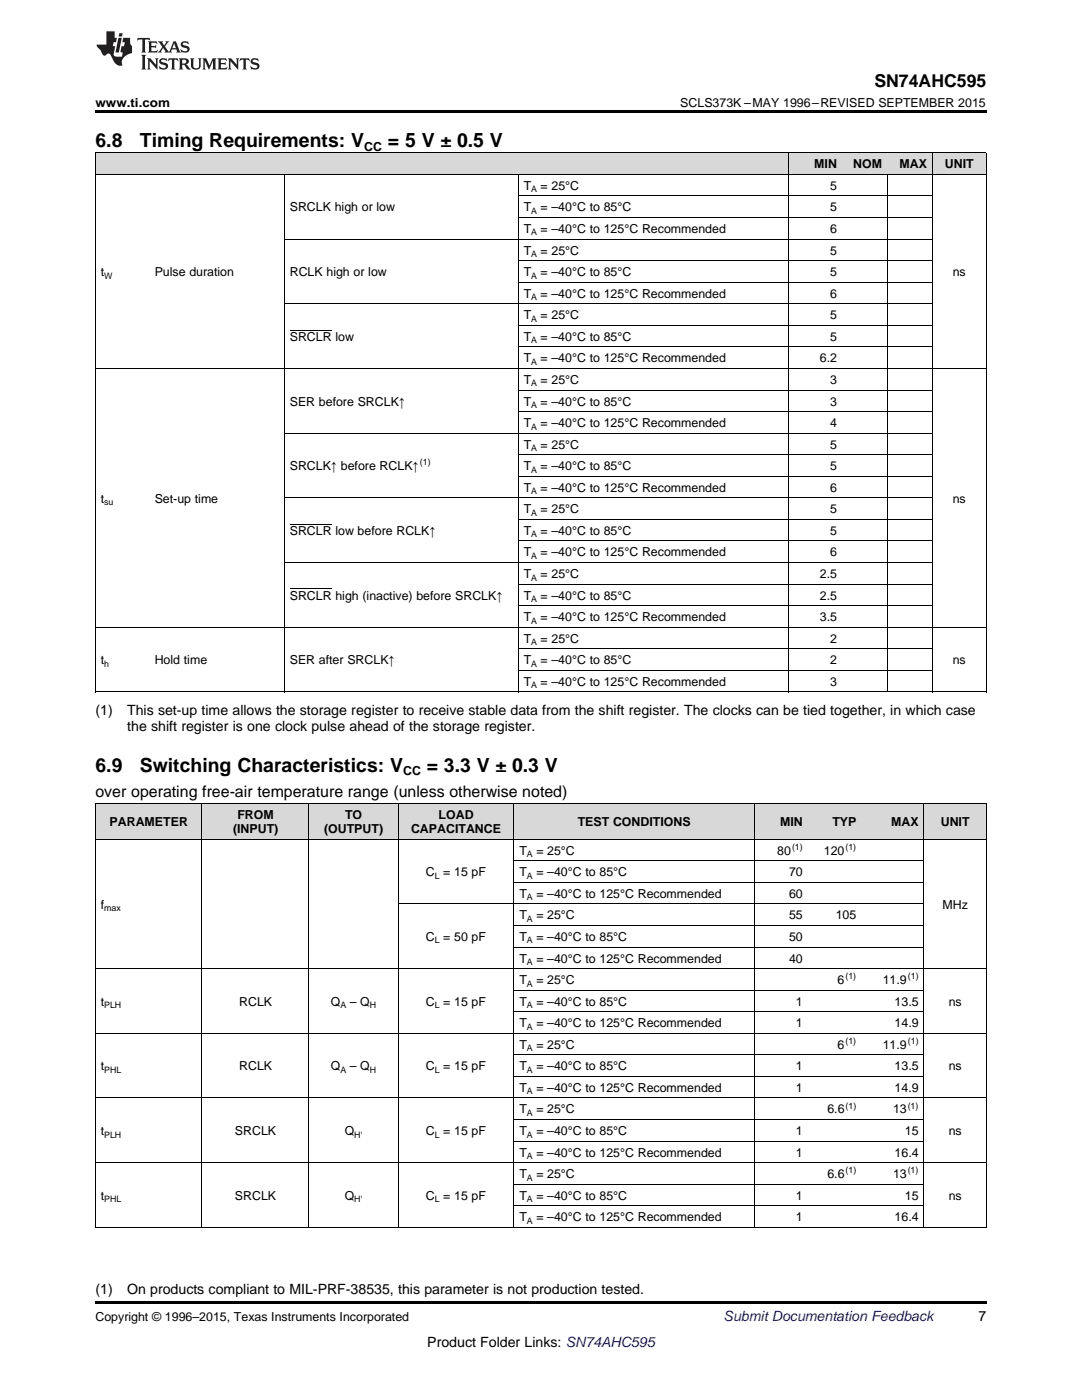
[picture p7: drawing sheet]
<svg xmlns="http://www.w3.org/2000/svg" width="216mm" height="279mm" viewBox="0 0 216 279" stroke-linecap="round" stroke-linejoin="round" font-family="sans-serif">
<defs><g id="words">
<g font-size="3.9">
<text x="19" y="29.3">6.8</text>
<text x="27.9" y="29.3">Timing Requirements: V</text>
<text x="77.4" y="29.3">= 5 V ± 0.5 V</text>
<text x="19" y="154">6.9</text>
<text x="27.9" y="154">Switching Characteristics: V</text>
<text x="85.2" y="154">= 3.3 V ± 0.3 V</text>
</g>
<text font-size="3.5" x="174.5" y="17.3">SN74AHC595</text>
<text font-size="3.2" x="19" y="159.1">over operating free-air temperature range (unless otherwise noted)</text>
<g font-size="2.8">
<text x="19" y="142.7">(1)</text>
<text x="25.4" y="142.7">This set-up time allows the storage register to receive stable data from the shift register. The clocks can be tied together, in which case</text>
<text x="25.4" y="145.9">the shift register is one clock pulse ahead of the storage register.</text>
<text x="19" y="258.2">(1)</text>
<text x="25.4" y="258.2">On products compliant to MIL-PRF-38535, this parameter is not production tested.</text>
<text x="195.3" y="263.6">7</text>
<text x="85.3" y="268.9">Product Folder Links: SN74AHC595</text>
</g>
<text font-size="2.8" fill="#0000c8" x="144.4" y="263.6">Submit Documentation Feedback</text>
<g font-size="2.5">
<text x="19" y="21.4">www.ti.com</text>
<text x="135.7" y="21.4">SCLS373K –MAY 1996–REVISED SEPTEMBER 2015</text>
<text x="72.7" y="30.1">CC</text>
<text x="162.5" y="33.6">MIN</text>
<text x="170.3" y="33.6">NOM</text>
<text x="179.5" y="33.6">MAX</text>
<text x="188.6" y="33.6">UNIT</text>
<text x="104.5" y="37.9">T</text>
<text x="107.9" y="37.9">= 25°C</text>
<text x="165.6" y="37.9">5</text>
<text x="57.8" y="42.2">SRCLK high or low</text>
<text x="104.5" y="42.2">T</text>
<text x="104.5" y="46.5">T</text>
<text x="107.9" y="42.2">= –40°C to 85°C</text>
<text x="107.9" y="46.5">= –40°C to 125°C Recommended</text>
<text x="165.6" y="42.2">5</text>
<text x="165.6" y="46.5">6</text>
<text x="104.5" y="50.8">T</text>
<text x="107.9" y="50.8">= 25°C</text>
<text x="165.6" y="50.8">5</text>
<text x="20.1" y="55.1">t</text>
<text x="30.9" y="55.1">Pulse duration</text>
<text x="57.8" y="55.1">RCLK high or low</text>
<text x="104.5" y="55.1">T</text>
<text x="104.5" y="59.4">T</text>
<text x="107.9" y="55.1">= –40°C to 85°C</text>
<text x="107.9" y="59.4">= –40°C to 125°C Recommended</text>
<text x="165.6" y="55.1">5</text>
<text x="165.6" y="59.4">6</text>
<text x="190.1" y="55.1">ns</text>
<text x="104.5" y="63.7">T</text>
<text x="107.9" y="63.7">= 25°C</text>
<text x="165.6" y="63.7">5</text>
<text x="57.8" y="68">SRCLR low</text>
<text x="104.5" y="68">T</text>
<text x="107.9" y="68">= –40°C to 85°C</text>
<text x="165.6" y="68">5</text>
<text x="104.5" y="72.3">T</text>
<text x="104.5" y="76.6">T</text>
<text x="107.9" y="72.3">= –40°C to 125°C Recommended</text>
<text x="107.9" y="76.6">= 25°C</text>
<text x="163.6" y="72.3">6.2</text>
<text x="165.6" y="76.6">3</text>
<text x="57.8" y="80.9">SER before SRCLK↑</text>
<text x="104.5" y="80.9">T</text>
<text x="107.9" y="80.9">= –40°C to 85°C</text>
<text x="165.6" y="80.9">3</text>
<text x="104.5" y="85.2">T</text>
<text x="104.5" y="89.5">T</text>
<text x="107.9" y="85.2">= –40°C to 125°C Recommended</text>
<text x="107.9" y="89.5">= 25°C</text>
<text x="165.6" y="85.2">4</text>
<text x="165.6" y="89.5">5</text>
<text x="57.8" y="93.8">SRCLK↑ before RCLK↑</text>
<text x="104.5" y="93.8">T</text>
<text x="107.9" y="93.8">= –40°C to 85°C</text>
<text x="165.6" y="93.8">5</text>
<text x="20.1" y="100.3">t</text>
<text x="30.9" y="100.3">Set-up time</text>
<text x="104.5" y="98.1">T</text>
<text x="107.9" y="98.1">= –40°C to 125°C Recommended</text>
<text x="165.6" y="98.1">6</text>
<text x="190.1" y="100.3">ns</text>
<text x="57.8" y="106.8">SRCLR low before RCLK↑</text>
<text x="104.5" y="102.4">T</text>
<text x="104.5" y="106.8">T</text>
<text x="107.9" y="102.4">= 25°C</text>
<text x="107.9" y="106.8">= –40°C to 85°C</text>
<text x="165.6" y="102.4">5</text>
<text x="165.6" y="106.8">5</text>
<text x="104.5" y="111.1">T</text>
<text x="107.9" y="111.1">= –40°C to 125°C Recommended</text>
<text x="165.6" y="111.1">6</text>
<text x="57.8" y="119.7">SRCLR high (inactive) before SRCLK↑</text>
<text x="104.5" y="115.4">T</text>
<text x="104.5" y="119.7">T</text>
<text x="107.9" y="115.4">= 25°C</text>
<text x="107.9" y="119.7">= –40°C to 85°C</text>
<text x="163.6" y="115.4">2.5</text>
<text x="163.6" y="119.7">2.5</text>
<text x="104.5" y="124">T</text>
<text x="107.9" y="124">= –40°C to 125°C Recommended</text>
<text x="163.6" y="124">3.5</text>
<text x="104.5" y="128.3">T</text>
<text x="107.9" y="128.3">= 25°C</text>
<text x="165.6" y="128.3">2</text>
<text x="20.1" y="132.6">t</text>
<text x="30.9" y="132.6">Hold time</text>
<text x="57.8" y="132.6">SER after SRCLK↑</text>
<text x="104.5" y="132.6">T</text>
<text x="104.5" y="136.9">T</text>
<text x="107.9" y="132.6">= –40°C to 85°C</text>
<text x="107.9" y="136.9">= –40°C to 125°C Recommended</text>
<text x="165.6" y="132.6">2</text>
<text x="165.6" y="136.9">3</text>
<text x="190.1" y="132.6">ns</text>
<text x="80.4" y="154.8">CC</text>
<text x="21.9" y="164.9">PARAMETER</text>
<text x="46.5" y="166.3">(INPUT)</text>
<text x="47.4" y="163.4">FROM</text>
<text x="64.7" y="166.3">(OUTPUT)</text>
<text x="68.9" y="163.4">TO</text>
<text x="82" y="166.3">CAPACITANCE</text>
<text x="87.5" y="163.4">LOAD</text>
<text x="115.3" y="164.9">TEST CONDITIONS</text>
<text x="155.7" y="164.9">MIN</text>
<text x="166.1" y="164.9">TYP</text>
<text x="177.8" y="164.9">MAX</text>
<text x="187.7" y="164.9">UNIT</text>
<text x="103.6" y="170.6">T</text>
<text x="107" y="170.6">= 25°C</text>
<text x="155.1" y="170.6">80</text>
<text x="164.4" y="170.6">120</text>
<text x="85" y="174.9">C = 15 pF</text>
<text x="103.6" y="174.9">T</text>
<text x="103.6" y="179.2">T</text>
<text x="107" y="174.9">= –40°C to 85°C</text>
<text x="107" y="179.2">= –40°C to 125°C Recommended</text>
<text x="157.4" y="174.9">70</text>
<text x="157.4" y="179.2">60</text>
<text x="20.1" y="181.3">f</text>
<text x="103.6" y="183.5">T</text>
<text x="107" y="183.5">= 25°C</text>
<text x="157.4" y="183.5">55</text>
<text x="166.8" y="183.5">105</text>
<text x="188.1" y="181.3">MHz</text>
<text x="85" y="187.8">C = 50 pF</text>
<text x="103.6" y="187.8">T</text>
<text x="107" y="187.8">= –40°C to 85°C</text>
<text x="157.4" y="187.8">50</text>
<text x="103.6" y="192.1">T</text>
<text x="103.6" y="196.4">T</text>
<text x="107" y="192.1">= –40°C to 125°C Recommended</text>
<text x="107" y="196.4">= 25°C</text>
<text x="157.4" y="192.1">40</text>
<text x="167.1" y="196.4">6</text>
<text x="176.1" y="196.4">11.9</text>
<text x="20.1" y="200.7">t</text>
<text x="47.7" y="200.7">RCLK</text>
<text x="66" y="200.7">Q</text>
<text x="69.8" y="200.7">– Q</text>
<text x="85" y="200.7">C = 15 pF</text>
<text x="103.6" y="200.7">T</text>
<text x="107" y="200.7">= –40°C to 85°C</text>
<text x="158.8" y="200.7">1</text>
<text x="178.5" y="200.7">13.5</text>
<text x="189.3" y="200.7">ns</text>
<text x="103.6" y="205">T</text>
<text x="103.6" y="209.3">T</text>
<text x="107" y="205">= –40°C to 125°C Recommended</text>
<text x="107" y="209.3">= 25°C</text>
<text x="158.8" y="205">1</text>
<text x="167.1" y="209.3">6</text>
<text x="176.1" y="209.3">11.9</text>
<text x="178.5" y="205">14.9</text>
<text x="20.1" y="213.6">t</text>
<text x="47.7" y="213.6">RCLK</text>
<text x="66" y="213.6">Q</text>
<text x="69.8" y="213.6">– Q</text>
<text x="85" y="213.6">C = 15 pF</text>
<text x="103.6" y="213.6">T</text>
<text x="107" y="213.6">= –40°C to 85°C</text>
<text x="158.8" y="213.6">1</text>
<text x="178.5" y="213.6">13.5</text>
<text x="189.3" y="213.6">ns</text>
<text x="103.6" y="217.9">T</text>
<text x="107" y="217.9">= –40°C to 125°C Recommended</text>
<text x="158.8" y="217.9">1</text>
<text x="178.5" y="217.9">14.9</text>
<text x="20.1" y="226.5">t</text>
<text x="46.9" y="226.5">SRCLK</text>
<text x="68.8" y="226.5">Q</text>
<text x="85" y="226.5">C = 15 pF</text>
<text x="103.6" y="222.2">T</text>
<text x="103.6" y="226.5">T</text>
<text x="107" y="222.2">= 25°C</text>
<text x="107" y="226.5">= –40°C to 85°C</text>
<text x="158.8" y="226.5">1</text>
<text x="165.1" y="222.2">6.6</text>
<text x="178.2" y="222.2">13</text>
<text x="180.6" y="226.5">15</text>
<text x="189.3" y="226.5">ns</text>
<text x="103.6" y="230.8">T</text>
<text x="107" y="230.8">= –40°C to 125°C Recommended</text>
<text x="158.8" y="230.8">1</text>
<text x="178.5" y="230.8">16.4</text>
<text x="20.1" y="239.4">t</text>
<text x="46.9" y="239.4">SRCLK</text>
<text x="68.8" y="239.4">Q</text>
<text x="85" y="239.4">C = 15 pF</text>
<text x="103.6" y="235.1">T</text>
<text x="103.6" y="239.4">T</text>
<text x="107" y="235.1">= 25°C</text>
<text x="107" y="239.4">= –40°C to 85°C</text>
<text x="158.8" y="239.4">1</text>
<text x="165.1" y="235.1">6.6</text>
<text x="178.2" y="235.1">13</text>
<text x="180.6" y="239.4">15</text>
<text x="189.3" y="239.4">ns</text>
<text x="103.6" y="243.7">T</text>
<text x="107" y="243.7">= –40°C to 125°C Recommended</text>
<text x="158.8" y="243.7">1</text>
<text x="178.5" y="243.7">16.4</text>
<text x="19" y="263.6">Copyright © 1996–2015, Texas Instruments Incorporated</text>
</g>
<g font-size="1.8">
<text x="106" y="38.4">A</text>
<text x="106" y="42.7">A</text>
<text x="106" y="47">A</text>
<text x="106" y="51.3">A</text>
<text x="20.8" y="55.6">W</text>
<text x="106" y="55.6">A</text>
<text x="106" y="59.9">A</text>
<text x="106" y="64.2">A</text>
<text x="106" y="68.5">A</text>
<text x="106" y="72.8">A</text>
<text x="106" y="77.1">A</text>
<text x="106" y="81.4">A</text>
<text x="106" y="85.7">A</text>
<text x="83.8" y="92.9">(1)</text>
<text x="106" y="90">A</text>
<text x="106" y="94.3">A</text>
<text x="20.8" y="100.8">su</text>
<text x="106" y="98.6">A</text>
<text x="106" y="102.9">A</text>
<text x="106" y="107.2">A</text>
<text x="106" y="111.5">A</text>
<text x="106" y="115.9">A</text>
<text x="106" y="120.2">A</text>
<text x="106" y="124.5">A</text>
<text x="106" y="128.8">A</text>
<text x="20.8" y="133.1">h</text>
<text x="106" y="133.1">A</text>
<text x="106" y="137.4">A</text>
<text x="105.1" y="171.1">A</text>
<text x="158" y="169.6">(1)</text>
<text x="168.7" y="169.6">(1)</text>
<text x="86.7" y="175.4">L</text>
<text x="105.1" y="175.4">A</text>
<text x="105.1" y="179.7">A</text>
<text x="20.8" y="181.8">max</text>
<text x="105.1" y="184">A</text>
<text x="86.7" y="188.3">L</text>
<text x="105.1" y="188.3">A</text>
<text x="105.1" y="192.6">A</text>
<text x="105.1" y="196.9">A</text>
<text x="168.7" y="195.4">(1)</text>
<text x="181.2" y="195.4">(1)</text>
<text x="20.8" y="201.2">PLH</text>
<text x="67.9" y="201.2">A</text>
<text x="73.8" y="201.2">H</text>
<text x="86.7" y="201.2">L</text>
<text x="105.1" y="201.2">A</text>
<text x="105.1" y="205.5">A</text>
<text x="105.1" y="209.8">A</text>
<text x="168.7" y="208.3">(1)</text>
<text x="181.2" y="208.3">(1)</text>
<text x="20.8" y="214.1">PHL</text>
<text x="67.9" y="214.1">A</text>
<text x="73.8" y="214.1">H</text>
<text x="86.7" y="214.1">L</text>
<text x="105.1" y="214.1">A</text>
<text x="105.1" y="218.4">A</text>
<text x="168.7" y="221.2">(1)</text>
<text x="181.1" y="221.2">(1)</text>
<text x="20.8" y="227">PLH</text>
<text x="70.7" y="227">H'</text>
<text x="86.7" y="227">L</text>
<text x="105.1" y="222.7">A</text>
<text x="105.1" y="227">A</text>
<text x="105.1" y="231.3">A</text>
<text x="20.8" y="239.9">PHL</text>
<text x="70.7" y="239.9">H'</text>
<text x="86.7" y="239.9">L</text>
<text x="105.1" y="235.6">A</text>
<text x="105.1" y="239.9">A</text>
<text x="168.7" y="234.1">(1)</text>
<text x="181.1" y="234.1">(1)</text>
<text x="105.1" y="244.2">A</text>
</g>
</g></defs>
<g fill="#d8d8d8">
<path d="M19 160.4h8.9v7.1h-8.9z"/>
<path d="M27.9 160.4h12.5v7.1h-12.5z"/>
<path d="M40.4 160.4h21.3v7.1h-21.3z"/>
<path d="M61.7 160.4h17.8v7.1h-17.8z"/>
<path d="M79.5 160.4h23.1v7.1h-23.1z"/>
<path d="M102.6 160.4h48v7.1h-48z"/>
<path d="M150.6 160.4h10.7v7.1h-10.7z"/>
<path d="M161.3 160.4h10.6v7.1h-10.6z"/>
<path d="M171.9 160.4h12.5v7.1h-12.5z"/>
<path d="M184.4 160.4h12.4v7.1h-12.4z"/>
<path d="M19 30.6h10.8v4.3h-10.8z"/>
<path d="M29.8 30.6h27v4.3h-27z"/>
<path d="M56.8 30.6h46.6v4.3h-46.6z"/>
<path d="M103.4 30.6h53.9v4.3h-53.9z"/>
<path d="M157.3 30.6h10.8v4.3h-10.8z"/>
<path d="M168.1 30.6h9v4.3h-9z"/>
<path d="M177.1 30.6h9v4.3h-9z"/>
<path d="M186.1 30.6h10.7v4.3h-10.7z"/>
</g>
<path d="M19 22h177.8v.5h-177.8zM19 138.1h.2zM56.7 138.1h.1zM103.3 138.1h.1zM157.2 138.1h.1zM185.9 138.1h.2zM196.7 138.1h.1zM19 259.7h177.8v.5h-177.8z" fill="#000"/>
<g fill="none" stroke="#000" stroke-width=".2">
<path d="M19 34.8h177.8M19 30.5h177.8M19.1 30.5v107.6M56.7 34.8v103.3M103.4 34.8v103.3M103.4 39.1h82.6M157.3 30.5v107.6M177 34.8v103.3M186 30.5v107.6M196.8 30.5v107.6M56.8 47.7h129.2M103.4 56.3h82.6"/>
<path d="M103.4 52h82.6M103.4 43.4h82.6M19 73.5h177.8M56.8 60.6h129.2M103.4 77.8h82.6M103.4 69.2h82.6M103.4 64.9h82.6M56.8 99.4h129.2M56.8 86.4h129.2M103.4 95.1h82.6M103.4 90.8h82.6M103.4 82.1h82.6"/>
<path d="M56.8 112.3h129.2M103.4 116.6h82.6M103.4 108h82.6M103.4 103.7h82.6M19 138.1h177.8M19 125.2h177.8M103.4 133.8h82.6M103.4 129.5h82.6M103.4 120.9h82.6M19 160.4h177.8v84.6M19 167.5h177.8M19.1 160.4v84.6"/>
<path d="M40.3 160.4v84.6M61.6 160.4v84.6M79.4 160.4v84.6M102.5 160.4v84.6M102.6 176.1h81.8M102.6 171.8h81.8M150.5 160.4v84.6M184.3 160.4v84.6M19 193.3h177.8M79.5 180.4h104.9M102.6 197.6h81.8M102.6 189h81.8"/>
<path d="M102.6 184.7h81.8M19 219.1h177.8M19 206.2h177.8M102.6 214.8h81.8M102.6 210.5h81.8M102.6 201.9h81.8M19 232h177.8M102.6 236.3h81.8M102.6 227.7h81.8M102.6 223.4h81.8M19 245h177.8M102.6 240.6h81.8"/>
</g>
<g fill="#231f20">
<path d="M27.5 7.6l-.1 .5 .4-.2h.6v.1v2.1l-.2 .4h1l-.3-.4v-2.1l.1-.1h.5l.5 .2-.2-.5zM29.5 8.3l.2 .3v1.5l-.2 .4h1.8l.2-.6a1.04 1.04 0 0 1-1.3 .2v-.7h.6l.3 .2v-.6l-.3 .2h-.6v-.6l.8-.1 .4 .3-.2-.5zM31.5 8.3l.9 1.1-.9 1.1h.8l-.2-.2 .5-.7 .4 .7-.2 .2h1.5l-.1-.2 .1-.4h.9l.1 .4-.2 .2h1l-.3-.3-.7-1.9h-.5l-.9 2-.8-1 .9-1h-.8l.1 .3-.3 .5-.4-.6 .2-.2zM34.7 8.6l.4 1h-.7zM36.3 8.4a.63 .63 0 0 0-.2 .7 .63 .63 0 0 0 .6 .4l.6 .2 .1 .2a.75 .75 0 0 1-.7 .4 .75 .75 0 0 1-.6-.5l.1 .7 .1-.1a1.11 1.11 0 0 0 1.5-.6 1.13 1.13 0 0 0-1.2-.8l-.1-.4a1.04 1.04 0 0 1 1.2 .2l-.2-.5-.1 .1-.5-.2zM28.2 10.9l.2 .4v2.2l-.2 .4h1l-.3-.4v-2.2l.3-.4zM29.3 11.6l.3 .4v1.5l-.3 .4h.8l-.2-.4v-1.3l1.5 1.7v-1.9l.2-.4h-.7l.2 .4v.9l-1.1-1.3zM32 11.8a.62 .62 0 0 0-.2 .7 .62 .62 0 0 0 .6 .4l.6 .1 .1 .3a.76 .76 0 0 1-.7 .3 .76 .76 0 0 1-.6-.4l.1 .7 .1-.1a1.11 1.11 0 0 0 1.5-.6 1.13 1.13 0 0 0-1.2-.8l-.1-.4a1.04 1.04 0 0 1 1.2 .2l-.2-.6-.1 .1-.5-.1zM33.7 11.6l-.2 .6a.61 .61 0 0 1 .8-.3v1.6l-.2 .4h.9l-.2-.4v-1.6a.63 .63 0 0 1 .8 .3l-.2-.6zM35.6 11.6l.3 .4v1.5l-.3 .4h1l-.2-.2v-.8l.5 .2a.76 .76 0 0 0 1.2 .7l-1-1a.58 .58 0 0 0 .6-.5 .58 .58 0 0 0-.5-.6zM36.4 11.9h.1a.45 .45 0 0 1 .5 .1 .45 .45 0 0 1 .1 .5l-.7 .2zM37.9 11.6l.2 .2a2.17 2.17 0 0 0 .3 1.9 .99 .99 0 0 0 1.6-.6v-1.1l.2-.4h-.7l.2 .2a1.92 1.92 0 0 1-.2 1.8 .6 .6 0 0 1-.9-.5v-1.1l.2-.4zM40.4 11.6l.2 .4v1.5l-.2 .4h.7l-.2-.4v-1.4l.8 1.8 .8-1.8v1.4l-.2 .4h.9l-.2-.4v-1.5l.2-.4h-.8l-.6 1.5-.6-1.5zM43.4 11.6l.2 .4v1.5l-.2 .4h1.8l.2-.6a1.04 1.04 0 0 1-1.3 .1v-.6h.5l.4 .2v-.6l-.4 .2h-.5v-.7h.8l.3 .3-.1-.6zM45.5 11.6l.2 .4v1.5l-.2 .4h.7l-.2-.4v-1.3l1.5 1.7v-1.9l.2-.4h-.7l.2 .4v.9l-1.1-1.3zM47.9 11.6l-.1 .6a.61 .61 0 0 1 .8-.3v1.6l-.3 .4h1l-.3-.4 .1-1.6a.63 .63 0 0 1 .7 .3l-.1-.6zM50.2 11.8a.62 .62 0 0 0-.2 .7 .62 .62 0 0 0 .6 .4l.6 .1 .2 .3a.76 .76 0 0 1-.8 .3 .76 .76 0 0 1-.6-.4l.1 .7 .2-.1a1.11 1.11 0 0 0 1.5-.6 1.13 1.13 0 0 0-1.3-.8l-.1-.4a1.04 1.04 0 0 1 1.2 .2l-.1-.6-.2 .1-.5-.1z"/>
<path d="M21.2 6.3v2.6h-1.9l.1 .4 .7 .9a.91 .91 0 0 0 1 .8 .56 .56 0 0 1 .5-.3 .56 .56 0 0 1 .5 .3l.4 .8a1.53 1.53 0 0 0 1.9 1.2 1.54 1.54 0 0 1 1-2.1l.9-.3v-1.4a1.52 1.52 0 0 1-.3-1.6h-1.4l-.2 .8h.5l-.2 .8h-.4l-.2 1v.2l.4 .1-.2 .8a1.93 1.93 0 0 1-1.6-.3l.3-1.8h-.5l.2-.8h.4l.2-.8h-.4v-1.3zM23.6 7.6l-.6 2.9h.7l.6-2.9zM23.8 6.6l-.1 .7h.6l.2-.7z"/>
</g>
<path d="M57.8 65.9h8.4M57.8 117.5h8.4M57.8 104.6h8.4" fill="none" stroke="#000" stroke-width=".2"/>
<use href="#words"/>
</svg>
